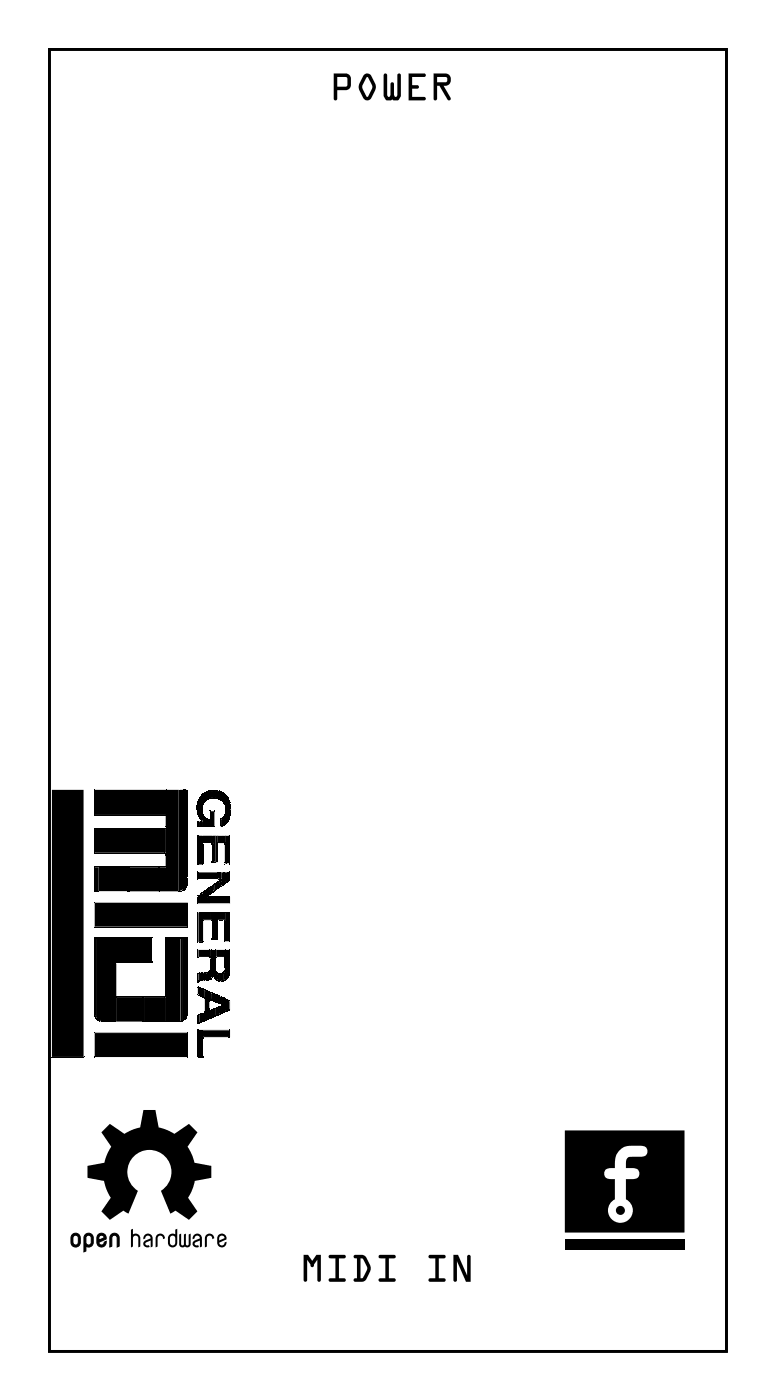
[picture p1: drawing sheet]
<svg xmlns="http://www.w3.org/2000/svg" width="57mm" height="103mm" viewBox="0 0 57 103" stroke-linecap="round" stroke-linejoin="round" font-family="sans-serif">
<path d="M3.6 3.6h49.8v95.8h-49.8z" fill="none" stroke="#000" stroke-width=".2"/>
<g fill="#000">
<path d="M3.8 58.1h2.3v19.7h-2.3zM6.2 58.1v19.7zM6.9 58.1v1.9zM7 58.1h5.2v1.9h-5.2zM12.2 58.1v2.7zM12.3 58.1v1.9zM12.3 60v.9zM12.3 58.1h.8v7.5h-1.4v-1.8h.6zM13.1 58.1l.1 7.5h-1.5h1.4zM13.2 58.1h.3v7.3l-.3 .2zM13.5 58.1v7.3zM13.6 58.1l.1 7.2h-.1z"/>
<path d="M13.7 58.1v7v.1zM14.5 59.3v.1zM14.5 59.4v.1zM14.5 59.5v.1zM14.5 59.7v.1zM14.6 59.1v.8h-.1zM14.6 59v.9zM14.6 59.1v.8zM14.6 58.8h.1v1.3l-.1-.1zM14.7 58.7v1.5zM14.7 58.7l.1 1.5zM14.8 58.6v.1z"/>
<path d="M14.8 58.6v1.6zM14.8 58.6v.7zM14.8 59.3v.2zM14.8 59.5v.1zM14.8 59.8v.4zM14.8 59.7v.2zM14.8 59.6v.1zM14.8 58.5v.1zM14.8 59.8l.1 .5zM14.9 59.6v.1zM14.9 58.5v.8zM14.9 59.8v.5z"/>
<path d="M14.9 58.6v.7zM14.9 59.9v.4zM14.9 58.5v.6zM14.9 58.6v.5zM14.9 58.5l.1 .6zM15 58.5v.6zM15 58.5v.4zM15 58.4v.5zM15 58.5v.5zM15 58.4l.1 .5zM15.1 58.5v.4zM15.1 58.4v.4z"/>
<path d="M15.1 58.4v.5zM15.1 58.3h.1v.5h-.1zM15.2 58.3v.5zM15.2 58.3l.1 .5zM15.3 58.3v.5zM15.3 58.8h-.1zM15.3 58.3v.4zM15.3 58.2v.1zM15.3 58.2h.2v.5h-.2zM15.5 59.8v.5zM15.5 58.2v.5zM15.5 59.8v1z"/>
<path d="M15.5 59.7v.7zM15.5 59.7v.6zM15.5 58.2h.2v.5h-.2zM15.7 58.2v.5zM15.7 58.1h.1zM15.6 58.7h.2zM15.7 58.2h.1v.5h-.1zM15.5 59.7h.3v1.1h-.3zM15.5 59.7h.3zM15.7 58.2h.1zM15.8 58.2h.3v.6l-.4-.1h.1zM16.1 58.2v.6z"/>
<path d="M16.1 58.3l.1 .4zM16.2 58.3v.5zM16.2 58.3v.4zM16.2 58.3h.1v.5h-.1zM16.3 58.3v.5zM16.3 58.4v.4zM16.3 58.3l.1 .1zM16.4 58.4l-.1 .5zM16.4 58.4v.5zM16.4 58.4v.4zM16.4 58.4v.6zM16.4 58.4l.1 .5z"/>
<path d="M16.5 58.4v.5zM16.5 58.5v.5zM16.5 58.4v.6zM16.5 58.5l.1 .5zM16.6 59.9v.6zM16.6 58.5v.8zM16.6 59.9v.7zM16.6 58.6v.7zM16.6 59.6v.1zM16.6 59.4v.1zM16.6 59.5v.1zM16.6 59.7v.1z"/>
<path d="M16.6 59.8v.1zM16.6 60v.5zM16.6 59.3v.1zM16.6 58.6l.1 .1zM16.6 58.7l.1 1.7zM16.6 58.6h.1zM16.7 58.7v1.7zM16.7 58.7l-.1 1.8zM16.7 58.8l.1 1.5zM16.8 58.8v1.4l-.1 .2zM16.8 58.8v1.5zM16.8 58.9v.1z"/>
<path d="M16.8 59l.1 .1v1h-.1zM16.9 59.1v1zM16.9 59.7v.1zM16.9 59.2v.1zM16.9 59.7v.2zM16.9 59.4v.1zM16.9 59.3l.1 .1zM16.9 59.6l.1-.1zM6.1 77.8h.1zM6.9 61v1.7zM6.9 63.8v1.8zM6.9 66.4v1.8z"/>
<path d="M6.9 76v1.8zM7 74.7v.1zM7 61v1.8zM7 63.8v1.8zM7 69.1h.1v5.8l-.1-.1zM7.1 69.1l.1 5.8h-.1zM7 65.6h.2zM7.2 69.1v5.9zM7.2 65.6h.1zM7 63.8h.3l-.1 1.8h-.2zM7.3 69.1v6zM7.3 69.1h.3l-.1 6.1-.2-.2z"/>
<path d="M7.6 69.1h.8v6.1h-.8zM7.6 75.2h.8zM8.5 70.9v2.4zM8.5 73.4v1.7zM8.5 73.3h.1zM8.5 69.1h.1l-.1 1.7zM8.6 69.1v1.7zM8.6 69.1h.1v1.7h-.1zM8.7 69.1v1.7zM7.3 63.8h2.1v1.8h-2.1zM7.3 65.6h2.1v-1.8v1.8zM9.4 65.6h.1z"/>
<path d="M9.4 63.8l.1 1.8zM9.5 63.8v1.8zM8.5 73.4h2v1.8h-2zM10.5 73.4v1.8zM10.5 73.4h.1v1.7h-.1zM8.7 69.1h2.4v1.6h-2.4zM7 69h4.2zM11.1 69.1v1.7zM11.2 70.7v.1zM11.2 69v1.7zM9.5 63.8h2.1v1.8h-2.1zM11.6 63.8l.1 1.8z"/>
<path d="M11.7 63.8v1.8h-.1zM11.7 63.8v1.8zM7 61h5.1v1.7h-5.1zM7 62.8h5.1zM12.1 61v1.7zM7 61h5.1zM7 63.8h5.1zM10.6 73.4l1.5-.1v1.8l-1.6 .1 .1-.1zM12.1 73.3v1.8zM12.2 60v.9zM12.2 61v1.7zM12.2 62.8v1z"/>
<path d="M12.2 69v4.2zM12.2 73.3v1.8h-.1v-1.7zM12.2 73.3l.1 1.8zM12.2 60.9l.1 1.8zM12.2 62.7l.1 .1zM12.2 62.8l.1 1zM12.3 69.1h.7v6.1l-.7-.1zM13.1 75.1v.1zM13.1 69.1h.1v6h-.1zM13.2 69.1l-.1 6.1zM13.3 69.1v6l-.1 .1zM13.4 69.1h.1v6h-.1z"/>
<path d="M13.5 75v.1zM13.6 69.1v5.8zM13.7 74.7v.1zM13.6 74.9h.1zM13.7 69.1v5.6zM13.7 69.1v5.7zM12.2 69h1.6zM7 75.9l6.8 .1zM12.3 69h1.5zM7 66.4h6.8v1.8h-6.8zM7 76h6.8zM7 76h6.8v1.8h-6.8z"/>
<path d="M12.3 69h1.5v.7v-.6zM13.8 69.8v1.6zM13.8 71.4v1.5zM13.8 73v1.5zM13.8 64v.3zM13.8 64.3v.2zM13.8 64.6v.4zM13.8 69.7v.1zM13.8 72.9v1.7zM13.8 64.7v.3zM7 66.4h6.8zM13.8 66.5v1.7z"/>
<path d="M13.8 71.5v1.4zM13.8 76v1.8zM14.5 71.7v.6zM14.5 60.6v.2zM14.5 64.2v.5zM14.5 66v.5zM14.5 69.9v.5zM14.5 74.7v.6zM14.5 75.8v2zM14.5 72.6v.5zM14.6 75.8l-.1 2zM14.6 74.7v.5z"/>
<path d="M14.6 64.2v.5zM14.6 72.7v.4zM14.6 75.8v2zM14.6 74.7v.6zM14.6 66v.5zM14.6 60.5v.2zM14.6 64.2v.1zM14.6 67.2v2.1zM14.6 72.7l-.1 .5zM14.6 71.7v.5zM14.5 66h.1zM14.6 69.9v.5z"/>
<path d="M14.6 60.5v.3zM14.5 70.4h.1zM14.6 72.7v.5zM14.7 72.7v.5zM14.6 74.7l.1 .5-.1 .1zM14.7 74.7v.5zM14.6 65.9h.1v.6h-.1zM14.6 71.6h.1v.5l-.1 .2zM14.7 74.7v.6zM14.7 60.1v.1zM14.6 60.5h.1v.3h-.1zM14.7 65.9v.6z"/>
<path d="M14.7 71.6v.5zM14.7 60.4v.1zM14.7 74.7v.4zM14.7 60.5v.3zM14.7 60.5l.1 .3zM14.7 72.8l.1 .4zM14.7 74.7l.1 .5zM14.8 60.1v.1zM14.8 60.5v.3zM14.7 65.8l.1 .7h-.1zM14.8 72.8v.4zM14.8 74.7v.4z"/>
<path d="M14.7 72.1h.1zM14.8 60.2v.1zM14.7 71.6h.1v.5h-.1zM14.8 71.6v.5zM14.8 60.5l.1 .3h-.1zM14.9 71.6v.5zM14.6 61.5h.3v2.1h-.3zM14.6 75.8h.3v2h-.3zM14.6 67.2h.3v2.1h-.4h.1zM14.8 72.8h.1v.5h-.1zM14.8 74.6h.1l-.1 .6zM14.9 75.8v2z"/>
<path d="M14.6 69.3h.3zM14.5 77.8h.4zM14.9 72.8v.5zM14.9 74.6v.5zM14.8 60.4h.1zM14.8 60.4l.1 .1zM14.9 61.5v.5zM14.9 62.1v.1zM14.9 62.1v1.5zM14.9 75.8v.5zM14.9 67.7v1.6zM14.9 76.4v1.4z"/>
<path d="M14.9 67.2v.5zM14.9 67.8v1.5zM14.9 62.2v1.4zM14.8 65.7h.1v.8h-.1zM14.9 65.7v.8zM14.9 74.6h.1l-.1 .5zM14.9 60.1h.1v.7h-.1zM14.9 71.6h.1zM15 74.6v.5zM15 60.1v.7zM14.9 61.5h.1v.5h-.1zM14.9 72.8h.1v.5h-.1z"/>
<path d="M15 74.5v.5zM15 61.5v.5zM15 74.5v.6zM15 65.7v-.1v.9h-.1zM14.9 71.6h.2v.5h-.2zM15 60.1h.1v.7h-.1zM15.1 71.6v.5zM15 72.8l.1 .6h-.1zM15.1 60.1v.7zM15 65.7l.1 .8zM15.1 65.6v.9zM15.1 60.2v.6z"/>
<path d="M15.1 60.2v.1zM15.1 65.6v.1zM15 71.6h.1zM15.1 72.9h.1v2.1l-.2 .1zM15.1 65.7l.1 .8zM15.2 65.5v1zM15.2 65.5v.4zM15.2 72.9v2.1zM15.1 60.3l.1 .5zM15.2 65.6v.3zM15.2 65.9v.6zM15.2 60.3v.5z"/>
<path d="M15.2 65.6v.4zM15.2 72.1v.1zM15.1 72.1h.1zM15.2 72.9l.1 2.1zM15.2 60.3l.1 .1zM15.2 65.5l.1 .3zM15.1 71.6h.2zM15.1 71.6h.2v.5h-.2zM15.3 65.5v.4zM15.3 71.6v.5zM15.3 65.5v.3zM15.2 66h.1v.5h-.1z"/>
<path d="M15.3 66v.5zM15.3 72.9v2.1zM15.3 73v1.9zM15.3 71.5v.6zM15.3 73l.1 .6zM15.3 65.5l.1 .3zM15.4 73v1.3zM15.3 73.6l.1 1.3zM15.4 73.6v1.3zM15.3 66h.1zM15.4 73v.5zM15.3 60.3l.1 .1v.4h-.2z"/>
<path d="M14.6 69.9h.8v.5h-.8zM15.3 71.5h.1v.6h-.1zM15.3 72.1h.1zM15.4 73.6v.7zM15.4 74.4v.5zM15.4 60.4v.4zM15.3 66h.1v.5h-.1zM15.4 69.9v.5zM15.4 71.5v.6zM15.4 66v.5zM15.4 73.6v.1zM15.4 74.2v.1z"/>
<path d="M15.4 70.3v.1zM15.4 74.4v.4zM15.4 72v.1zM15.4 74.8v.1zM15.4 69.9l.1 .4zM15.4 71.5l.1 .5zM15.4 73l.1 .5zM15.5 71.5v.5zM15.5 74.4v.4zM15.5 71.4v.6zM15.5 60.3v.5h-.1zM15.5 71.1v.2z"/>
<path d="M15.5 74.4l-.1 .5zM15.4 65.4l.1-.1v.4h-.1zM15.5 70.6v.5zM15.5 71.4v.1zM15.5 73.1v.4h-.1zM15.5 65.3v.4zM15 62h.5zM15.5 73v.5zM15.5 65.4v.3zM14.9 67.2h.6v.5h-.6zM15.5 71.4v.5zM15.5 73.1v.4z"/>
<path d="M15.5 74.4v.5zM15.5 69.9v.5h-.1zM15.5 70.5v.1zM15.5 69.9l.1 .5zM15.5 70.4l.1 .8zM15.5 74.4l.1 .4zM15.6 74.3v.5zM15.6 69.9v.4zM15.6 70.3l-.1 1.7zM15.5 73.1h.1zM15.6 69.9v2zM15.6 74.3v.6z"/>
<path d="M15.5 65.3l.1 .4zM15.6 69.9v.5zM15.6 71.1v.8zM15.5 73.1h.1v.5l-.1-.1zM15.6 65.3v.4zM15.6 73.1v.5zM15.6 65.2v.4zM15 61.5h.6v.5h-.6zM15.5 67.2h.1v.5h-.6h.5zM15.6 71.7v.1zM15.6 61.5v1.9zM15.6 67.2v1.9z"/>
<path d="M15.6 67.8v1.3zM15.6 62.2v1.2zM15.6 67.2v.5zM15.6 69.9v1.8zM15.6 69.9l.1 1.8zM15.6 73.1l.1 .5zM15.6 62.1l.1 .1zM15.6 74.3h.1zM15.7 69.9v1.8zM15.7 73.1v.5zM15.6 74.3l.1 .5zM15.6 65.2h.1v.4h-.1z"/>
<path d="M15.7 62.2v1.2zM15.6 63.4h.1zM15.7 67.2v1.9zM15.7 74.3v.5zM15.7 69.9v1.9zM15.7 73.2v.4zM15.7 74.3v.4zM15.7 69.9l.1 1.8zM15.7 65.1h.1v.4l-.1 .1zM14.5 60.8h1.3zM15.8 69.9v1.9zM15.7 73.2h.1v.4h-.1z"/>
<path d="M15.7 74.3h.1v.4h-.1zM14.6 60.8h1.2zM15.8 69.9v1.4zM15.8 71.3v.6zM15.8 73.2v.5zM15.8 74.2v.5zM15.8 69.9v.7zM15.8 71.2v.2zM15.8 73.2v.4zM15.8 74.3v.4zM15.7 74.7h.1zM15.8 69.9v1.3z"/>
<path d="M15.7 73.2h.1zM15.8 69.9v.5zM15.8 70.5v.7zM15.8 71.4v.5zM15.8 73.3v.3zM15.8 69.9v.6zM15.8 73.3v.4zM15.8 70.4v1.1zM15.8 73.2v.1zM15.8 70.6v.6zM15.8 71.5v.4zM15.8 65.1v.4z"/>
<path d="M15.6 61.5h.3v1.9h-.2zM15.7 63.4l.2 .1zM15.8 73.2h.1zM15.8 74.8l.1-.1zM15.7 69.1h.2zM15.8 71.5l.1 .4zM15.8 71.9l.1 .1zM15.8 73.2l.1 .5zM15.8 65.1l.1 .3zM15.9 70.5v.7zM15.9 71.5v.1zM15.9 71.6v.5z"/>
<path d="M15.9 73.3v.3zM15.9 71.5v.6zM15.9 65.1v.2zM15.9 65.1v.3zM15.9 73.2v.5h-.1zM15.9 73.2v.5zM15.9 61.5v1.9h-.2h.2zM15.7 67.2h.2v1.9h-.2zM15.9 73.3v.4zM15.8 74.3h.1v.4h-.1zM15.9 61.5v1.9zM15.9 67.2v1.9z"/>
<path d="M15.8 69.9h.1v.5h-.1zM15.9 74.2v.5zM15.9 65.3v.1zM15.9 61.5l.1 .5zM15.9 63.4h.1zM15.9 67.2l.1 .5zM15.9 73.3l.1 .4zM15.9 65l.1 .4zM16 62l-.1 1.4zM15.7 69.1h.3zM16 74.1v.5zM16 61.5l-.1 .5z"/>
<path d="M16 67.2v.5zM15.9 73.2l.1 .1zM16 62.1v1.3zM16 67.8v1.2zM15.6 69.1h.4zM16 74.2l-.1 .5zM16 73.3v.4zM16 65v.3zM16 65v.4zM14.6 64.2h1.4v.5h-1.4zM16 64.2v.5zM16 73.4v.3z"/>
<path d="M16 64.9v.4zM16 73.4l.1 .3zM16 64.9l.1 .4zM16 61.5h.1v.5h-.1zM16.1 73.4v.4zM16.1 61.5v.5zM16.1 64.9v.3zM16.1 64.9v.4zM15.9 71.6l.2 .1v.4h-.2zM16.1 73.4v.3zM16.1 71.7v.4zM16 73.3h.1z"/>
<path d="M16 73.3l.1 .1zM16 64.2h.1v.4h-.1zM16 64.7h.1zM16.1 71.7h.1v.5l-.1-.1zM16.2 64.9v.3h-.1zM16.2 71.7v.5zM16.1 73.4h.1v.4zM16 74.2h.2v-.1v.5h-.1h-.1zM16.1 64.2h.1v.5h-.2l.1-.1zM16.2 64.8v.4zM16.2 74.1v.5zM16.2 60.3v.5z"/>
<path d="M16.2 64.2v.5zM16.2 64.9v.3zM16.2 73.4v.4zM16.2 74.1v.4zM16.2 60.4v.4zM16.2 64.2v.4zM16.2 64.8l.1 .3zM16.3 64.7v.1zM16.2 74.6h.1zM16.2 65.2h.1zM16.2 60.8h.1zM16.2 72.2h.1z"/>
<path d="M16.2 64.2h.1v.4l-.1 .1zM16.2 74.1l.1-.1v.5h-.1zM16.3 64.2v.5zM16.2 71.7h.1zM16.3 74.1v.4zM16.3 74.1l.1 .4zM16.3 60.2h.1v.5l-.1 .1zM16.3 72.2h.1zM16.2 71.7h.2v.5h-.1h-.1zM16.4 74.1v.4zM16.4 60.2v.5zM16.1 61.5h.3v.5h-.3z"/>
<path d="M16.1 67.7h.3zM16.4 71.6v.6zM16.2 73.4l.2 .1v.4v-.1h-.2zM16.4 73.5v.4zM16.4 74v.5zM16.4 60.1v.6zM16.4 61.5v.5h-.3h.3zM16.4 61.5v.5zM16.4 73.4v.5zM16.4 73.4l.1 .5zM16.4 74l.1 .4zM16.4 60.1l.1 .6h-.1z"/>
<path d="M16.3 64.2h.2v.8l-.2 .1zM16.5 73.5v.4zM16.5 74v.4zM16.5 60.1v.6zM16.5 64.2v.8zM16.4 60.7h.1zM16.1 62h.4zM16.5 73.5v.9zM16.5 60.1v.5zM16.5 73.6v.8zM16.5 73.5v.8zM16.5 62.1v.1z"/>
<path d="M16.5 70.5v.7zM16.5 67.7v1.6zM16.4 61.5h.2v.5h-.2zM16 67.2h.6v.5h-.6v1.4zM16.5 67.7h.1zM16.5 67.8l.1 1.4zM15.9 69.9h.7v.5h-.7zM16.5 70.5l.1 .7zM16.5 71.3v.1zM16.5 60.1l.1 .5zM16.6 69.9v2.1l-.1 .2h-.1v-.6l.2-.1zM16.6 60.5v.1z"/>
<path d="M16.6 69.9v.6zM16.6 71.2v.8zM16.6 61.5v2h-.1zM16.5 73.5l.1 .1v.8h-.1zM16.6 73.5v.8zM16.6 69.9l.1 2-.1 .1zM16.7 73.6l-.1 .8zM16.7 73.5v.8zM16.7 73.6v.8zM16.7 69.9v2zM16.7 73.6v.7zM16.5 64.2h.2v.6l-.1 .2z"/>
<path d="M16.7 64.2v.6zM16.7 60.2v.1zM16.7 73.6l.1 .7zM16.7 64.2l.1 .6zM16.8 73.6v.7zM16.8 64.2v.6zM16.7 69.9h.1v1.9zM16.6 61.5h.2v2h-.2zM15 76.3h1.8zM16.8 69.9v1.8zM16.8 69.9v1.6zM16.8 61.5l.1 2h-.3h.2z"/>
<path d="M14.9 75.8h2v.5h-2zM16.8 73.6l.1 .7zM16.9 75.8v.5zM16.9 69.9v1.6zM16.9 61.5v2zM14.6 61.5h2.3zM14.6 75.8h2.3zM16.6 67.2h.3v2.1l-.4-.1zM16.9 73.6l-.1 .7zM16.8 60.1h.1h-.1zM16.8 64.2l.1 .5-.1 .1zM15.4 66h1.5v.5h-1.5z"/>
<path d="M16.9 64.2v.5zM14.5 66.5h2.4v-.5v.5zM14.5 66.5h2.4zM16.9 70v1.3zM16.9 71.3v.1zM16.9 73.6v.7zM15.4 66h1.5zM8.2 90.8a.34 .34 0 0 1 .4 0 .34 .34 0 0 1 .2 .3v.6l-.2 .1v-.7a.2 .2 0 0 0-.2-.2 .2 .2 0 0 0-.2 .2v.6l-.1 .1v-.7zM9.6 90.5l.2-.1v.4h.1a.34 .34 0 0 1 .4 .3v.6l-.1 .1v-.7a.2 .2 0 0 0-.2-.2 .2 .2 0 0 0-.2 .2v.6l-.2 .1zM10.6 90.9a.34 .34 0 0 1 .4-.1 .34 .34 0 0 1 .2 .3v.6l-.1 .1v-.5l-.4 .2 .1 .1h.2v.1a.28 .28 0 0 1-.4 0 .28 .28 0 0 1 .1-.4l.4-.2a.2 .2 0 0 0-.2-.2 .2 .2 0 0 0-.2 .2l-.2 .1zM11.5 90.9a.34 .34 0 0 1 .4-.1 .34 .34 0 0 1 .2 .3l-.1 .1a.2 .2 0 0 0-.2-.3 .2 .2 0 0 0-.2 .2v.6l-.2 .1v-.7zM13.2 90.8h.1v.7a.1 .1 0 0 0 .1 .1 .1 .1 0 0 0 .1-.1v-.7h.2v.7a.1 .1 0 0 0 .1 .1 .1 .1 0 0 0 .1-.1v-.7h.1v.8l-.2 .2-.2-.1-.3 .1-.1-.2z"/>
<path d="M7.8 83l.3-.3 1.1 .7 1.1-.4 .2-1.3h.9l.3 1.3 1.1 .4 1.1-.7 .6 .6-.7 1.1 .3 .5 .2 .7 1.2 .2v.4v.5l-1.2 .2-.2 .6-.3 .6 .7 1-.6 .7-1-.7-.4 .2-.7-1.7a1.62 1.62 0 0 0 .4-2.4 1.62 1.62 0 0 0-2.4 0 1.62 1.62 0 0 0 .3 2.4l-.7 1.7-.3-.2-1 .7-.6-.7 .6-1-.3-.6-.1-.6-1.3-.2v-.9l1.3-.2 .2-.7 .3-.5-.7-1.1zM14.3 90.9a.34 .34 0 0 1 .3-.1 .34 .34 0 0 1 .3 .3v.6l-.2 .1v-.5l-.4 .2 .1 .1h.2v.1a.28 .28 0 0 1-.4 0 .28 .28 0 0 1 .1-.4l.4-.2a.2 .2 0 0 0-.2-.2 .2 .2 0 0 0-.2 .2l-.1 .1zM15.2 90.9a.34 .34 0 0 1 .3-.1 .34 .34 0 0 1 .3 .3l-.2 .1a.2 .2 0 0 0-.1-.3 .2 .2 0 0 0-.3 .2v.6l-.1 .1v-.7zM41.5 91.2h8.8v.8h-8.8z"/>
<path d="M24.5 5.4h.9a.39 .39 0 0 1 .4 .4v.4a.39 .39 0 0 1-.4 .4h-.6v.7a.13 .13 0 0 1-.1 .1 .13 .13 0 0 1-.2-.1zM24.5 5.4v1.9a.13 .13 0 0 0 .2 .1 .13 .13 0 0 0 .1-.1v-.7h.6a.39 .39 0 0 0 .4-.4v-.4a.39 .39 0 0 0-.4-.4zM24.8 5.7v.7l.7-.1v-.6zM24.8 5.7h.7v.6l-.7 .1zM26.8 5.5l.2-.1 .3 .2a1.17 1.17 0 0 1 0 1.7l-.3 .1-.2-.1-.4-.8a1.17 1.17 0 0 1 .3-.9zM26.8 5.5l-.4 .8a1.16 1.16 0 0 0 .3 .9 .33 .33 0 0 0 .6 0l.3-.7v-.2l-.3-.8-.3-.1zM27 5.7l-.4 .7 .4 .7 .4-.7-.3-.7zM27 5.7h.1l.3 .7-.4 .7-.4-.7zM28.3 5.4h.1l.1 .1v1.5v.1h.2v-.1v-.8a.13 .13 0 0 1 .2-.1 .13 .13 0 0 1 .1 .1v.8v.1h.2v-.1v-1.5a.13 .13 0 0 1 .2-.1 .13 .13 0 0 1 .1 .1v1.6l-.2 .3h-.3l-.1-.1-.4 .1-.3-.3zM28.3 5.4l-.1 1.7 .3 .3 .4-.1 .1 .1h.3l.2-.3v-1.6a.13 .13 0 0 0-.1-.1 .13 .13 0 0 0-.2 .1v1.5v.1h-.2v-.1v-.8a.13 .13 0 0 0-.1-.1 .13 .13 0 0 0-.2 .1v.8v.1h-.2v-.1v-1.5l-.1-.1zM30.1 5.4h1.1a.13 .13 0 0 1 .1 .1 .13 .13 0 0 1-.1 .2h-.9v.6h.4a.13 .13 0 0 1 .1 .1 .13 .13 0 0 1-.1 .1h-.4v.6h.9a.13 .13 0 0 1 .1 .2 .13 .13 0 0 1-.1 .1h-1.1zM30.1 5.4v2h1.1a.13 .13 0 0 0 .1-.1 .13 .13 0 0 0-.1-.2h-.9v-.6h.4a.13 .13 0 0 0 .1-.1 .13 .13 0 0 0-.1-.1h-.4v-.6h.9a.13 .13 0 0 0 .1-.2 .13 .13 0 0 0-.1-.1zM31.9 5.4h.9a.46 .46 0 0 1 .4 .5 .46 .46 0 0 1-.6 .4l.5 .9a.13 .13 0 0 1 0 .2 .13 .13 0 0 1-.2-.1l-.6-1h-.2v1a.13 .13 0 0 1-.1 .1 .13 .13 0 0 1-.1-.1zM31.9 5.4v1.9a.13 .13 0 0 0 .1 .1 .13 .13 0 0 0 .1-.1v-1h.2l.6 1a.13 .13 0 0 0 .2 .1 .13 .13 0 0 0 0-.2l-.5-.9a.46 .46 0 0 0 .6-.4 .46 .46 0 0 0-.4-.5zM32.1 5.7v.4h.7l.1-.1-.1-.3zM32.1 5.7h.7l.1 .3-.1 .1h-.7z"/>
<path d="M24.5 5.4h.9a.39 .39 0 0 1 .4 .4v.4a.39 .39 0 0 1-.4 .4h-.6v.7a.13 .13 0 0 1-.1 .1 .13 .13 0 0 1-.2-.1zM24.8 5.7v.7l.7-.1v-.6zM26.8 5.5l.2-.1 .3 .2a1.17 1.17 0 0 1 0 1.7l-.3 .1-.3-.2a1.17 1.17 0 0 1 .1-1.7zM27 5.7l-.4 .7 .4 .7 .4-.7-.3-.7zM28.3 5.4h.1l.1 .1v1.5v.1h.2v-.1v-.8a.13 .13 0 0 1 .2-.1 .13 .13 0 0 1 .1 .1v.8v.1h.2v-.1v-1.5a.13 .13 0 0 1 .2-.1 .13 .13 0 0 1 .1 .1v1.6l-.2 .3h-.3l-.1-.1-.4 .1-.3-.3zM30.1 5.4h1.1a.13 .13 0 0 1 .1 .1 .13 .13 0 0 1-.1 .2h-.9v.6h.4a.13 .13 0 0 1 .1 .1 .13 .13 0 0 1-.1 .1h-.4v.6h.9a.13 .13 0 0 1 .1 .2 .13 .13 0 0 1-.1 .1h-1.1zM31.9 5.4h.9a.46 .46 0 0 1 .4 .5 .46 .46 0 0 1-.6 .4l.5 .9a.13 .13 0 0 1 0 .2 .13 .13 0 0 1-.2-.1l-.6-1h-.2v1a.13 .13 0 0 1-.1 .1 .13 .13 0 0 1-.1-.1zM32.1 5.7v.4h.7l.1-.1-.1-.3z"/>
<path d="M3.6 3.6v95.8h49.8v-95.8zM3.6 3.6h49.8v95.8h-49.8z"/>
<path d="M5.3 90.8l-.1 .6a.34 .34 0 0 0 .4 .4 .34 .34 0 0 0 .3-.4v-.3a.34 .34 0 0 0-.2-.3 .34 .34 0 0 0-.4 0zM5.4 90.9h.3l.1 .5a.2 .2 0 0 1-.2 .2 .2 .2 0 0 1-.2-.2z"/>
<path d="M6.3 90.8l-.1 .3v1l.1-.1v-.3h.1a.34 .34 0 0 0 .5-.3v-.3a.34 .34 0 0 0-.3-.3 .34 .34 0 0 0-.3 0zM6.4 90.9h.3v.5a.2 .2 0 0 1-.2 .2 .2 .2 0 0 1-.2-.2z"/>
<path d="M7.2 90.8l-.1 .6a.35 .35 0 0 0 .4 .4 .35 .35 0 0 0 .3-.5l-.1 .1a.2 .2 0 0 1-.2 .2 .2 .2 0 0 1-.2-.2l.5-.2v-.1a.34 .34 0 0 0-.2-.3 .34 .34 0 0 0-.4 0zM7.3 90.9h.2l.2 .2-.4 .1z"/>
<path d="M12.5 90.9l.2-.1h.2v-.3l.1-.1v1a.34 .34 0 0 1-.3 .4 .34 .34 0 0 1-.3-.4zM12.6 91l-.1 .4a.2 .2 0 0 0 .2 .2 .2 .2 0 0 0 .2-.2l-.1-.4z"/>
<path d="M16.1 90.9a.35 .35 0 0 1 .4-.1 .35 .35 0 0 1 .2 .4l-.6 .2a.2 .2 0 0 0 .2 .2 .2 .2 0 0 0 .2-.2h.2a.35 .35 0 0 1-.3 .4 .35 .35 0 0 1-.4-.4zM16.2 91l-.1 .3 .4-.2-.1-.2z"/>
<path d="M22.3 92.3h.4l.3 .5 .3-.5h.3v1.9a.13 .13 0 0 1-.1 .1 .13 .13 0 0 1-.2-.1v-1.5l-.2 .3a.14 .14 0 0 1-.1 .2 .14 .14 0 0 1-.2-.2l-.2-.3v1.5a.13 .13 0 0 1-.1 .1 .13 .13 0 0 1-.2-.1zM22.3 92.3v1.9a.13 .13 0 0 0 .2 .1 .13 .13 0 0 0 .1-.1v-1.5l.2 .3a.14 .14 0 0 0 .2 .2 .14 .14 0 0 0 .1-.2l.2-.3v1.5a.13 .13 0 0 0 .2 .1 .13 .13 0 0 0 .1-.1v-1.9h-.3l-.3 .5-.3-.5zM24.2 92.4l1.1-.1a.13 .13 0 0 1 .1 .2 .13 .13 0 0 1-.1 .1h-.4v1.5h.4a.13 .13 0 0 1 .1 .1 .13 .13 0 0 1-.1 .1h-1a.13 .13 0 0 1-.1-.1 .13 .13 0 0 1 .1-.1h.4v-1.5h-.5zM24.2 92.4v.2h.5v1.5h-.4a.13 .13 0 0 0-.1 .1 .13 .13 0 0 0 .1 .1h1a.13 .13 0 0 0 .1-.1 .13 .13 0 0 0-.1-.1h-.4v-1.5h.4a.13 .13 0 0 0 .1-.1 .13 .13 0 0 0-.1-.2zM26 92.4l.7-.1 .2 .2a1.1 1.1 0 0 1 .1 1.6l-.3 .2h-.6a.13 .13 0 0 1-.1-.1 .13 .13 0 0 1 .1-.1h.2v-1.5h-.3zM26 92.4v.1l.3 .1v1.5h-.2a.13 .13 0 0 0-.1 .1 .13 .13 0 0 0 .1 .1h.6l.2-.1 .4-.9-.1-.2-.4-.7zM26.5 92.6v1.5h.1l.1-.1 .3-.7-.3-.6zM26.5 92.6l.2 .1 .3 .6-.3 .7-.1 .1h-.1zM27.9 92.4l1.1-.1a.13 .13 0 0 1 .1 .2 .13 .13 0 0 1-.1 .1h-.4v1.5h.4a.13 .13 0 0 1 .1 .1 .13 .13 0 0 1-.1 .1h-1a.13 .13 0 0 1-.2-.1 .13 .13 0 0 1 .2-.1h.3v-1.5h-.4zM27.9 92.4v.2h.4v1.5h-.3a.13 .13 0 0 0-.2 .1 .13 .13 0 0 0 .2 .1h1a.13 .13 0 0 0 .1-.1 .13 .13 0 0 0-.1-.1h-.4v-1.5h.4a.13 .13 0 0 0 .1-.1 .13 .13 0 0 0-.1-.2zM31.6 92.4l1.1-.1a.13 .13 0 0 1 .1 .2 .13 .13 0 0 1-.1 .1h-.4v1.5h.4a.13 .13 0 0 1 .1 .1 .13 .13 0 0 1-.1 .1h-1.1a.13 .13 0 0 1-.1-.1 .13 .13 0 0 1 .1-.1h.4v-1.5h-.4zM31.6 92.4v.2h.4v1.5h-.4a.13 .13 0 0 0-.1 .1 .13 .13 0 0 0 .1 .1h1.1a.13 .13 0 0 0 .1-.1 .13 .13 0 0 0-.1-.1h-.4v-1.5h.4a.13 .13 0 0 0 .1-.1 .13 .13 0 0 0-.1-.2zM33.4 92.3h.3l.7 1.6v-1.4a.13 .13 0 0 1 .1-.2 .13 .13 0 0 1 .1 .2v1.8h-.3l-.7-1.5v1.4a.13 .13 0 0 1-.1 .1 .13 .13 0 0 1-.1-.1zM33.4 92.3v1.9a.13 .13 0 0 0 .1 .1 .13 .13 0 0 0 .1-.1v-1.4l.7 1.5h.3v-1.8a.13 .13 0 0 0-.1-.2 .13 .13 0 0 0-.1 .2v1.4l-.7-1.6z"/>
<path d="M22.3 92.3h.4l.3 .5 .3-.5h.3v1.9a.13 .13 0 0 1-.1 .1 .13 .13 0 0 1-.2-.1v-1.5l-.2 .3a.14 .14 0 0 1-.1 .2 .14 .14 0 0 1-.2-.2l-.2-.3v1.5a.13 .13 0 0 1-.1 .1 .13 .13 0 0 1-.2-.1zM24.2 92.4l1.1-.1a.13 .13 0 0 1 .1 .2 .13 .13 0 0 1-.1 .1h-.4v1.5h.4a.13 .13 0 0 1 .1 .1 .13 .13 0 0 1-.1 .1h-1a.13 .13 0 0 1-.1-.1 .13 .13 0 0 1 .1-.1h.4v-1.5h-.5zM26 92.4h.8a1.16 1.16 0 0 1 .2 1.7l-.3 .2h-.6a.13 .13 0 0 1-.1-.1 .13 .13 0 0 1 .1-.1h.2v-1.5h-.3zM26.5 92.6v1.5h.1l.1-.1 .3-.7-.3-.6zM27.9 92.4l1.1-.1a.13 .13 0 0 1 .1 .2 .13 .13 0 0 1-.1 .1h-.4v1.5h.4a.13 .13 0 0 1 .1 .1 .13 .13 0 0 1-.1 .1h-1a.13 .13 0 0 1-.2-.1 .13 .13 0 0 1 .2-.1h.3v-1.5h-.4zM31.6 92.4l1.1-.1a.13 .13 0 0 1 .1 .2 .13 .13 0 0 1-.1 .1h-.4v1.5h.4a.13 .13 0 0 1 .1 .1 .13 .13 0 0 1-.1 .1h-1.1a.13 .13 0 0 1-.1-.1 .13 .13 0 0 1 .1-.1h.4v-1.5h-.4zM33.4 92.3h.3l.7 1.6v-1.4a.13 .13 0 0 1 .1-.2 .13 .13 0 0 1 .1 .2v1.8h-.3l-.7-1.5v1.4a.13 .13 0 0 1-.1 .1 .13 .13 0 0 1-.1-.1z"/>
<path d="M41.5 83.2v7.5h8.8v-7.5zM45.6 84.6a1.14 1.14 0 0 1 1-.3h.5a.41 .41 0 0 1 .5 .4 .41 .41 0 0 1-.5 .4h-.5a.41 .41 0 0 0-.6 .5v.3a.9 .9 0 0 1 1 .3 .42 .42 0 0 1 0 .4 .42 .42 0 0 1-.5 .2h-.5v1.4a.91 .91 0 0 1 .3 1.4 .91 .91 0 0 1-1.4 0 .91 .91 0 0 1 .3-1.4v-1.4a.59 .59 0 0 1-.8-.4 .41 .41 0 0 1 .5-.5h.3l.1-.8z"/>
</g>
<circle cx="45.6" cy="89.1" r=".33" fill="#000"/>
<g fill="none" stroke="#000" stroke-width=".07">
<path d="M7 60h5.1M12.2 58.1v2.8M13.2 58.1v7.5M13.5 58.1v7.3M13.5 58.1l.1 7.3M13.6 58.1v7.1M13.7 58.1v7.2M13.7 58.1v7.1M13.7 58.1v7M13.8 58.1v5.8M13.8 58.1v5.7M3.7 77.8h2.4"/>
<path d="M6.9 69v5.5M7 62.8h5.1M7 61h5.1M7 69.1h4.2M7 68.2h6.8M7 63.8h5.1M7.2 69.1v5.8M7.2 69.1v5.9M7.3 69.1l-.1 5.9M7.3 69.1v6M7.6 69.1v6.1M7.6 69.1v6"/>
<path d="M8.4 69.1v6.1M8.5 69.1v6M8.5 69.1v6.1M8.6 70.8h2.5M8.6 73.3h3.5M8.7 70.8h2.4M10.5 75.2h2.6M11.1 69h-4.1v5.6M12.2 69.1v4.1M12.2 69v4.3M12.2 69v4.2M12.3 69.1v4.2"/>
<path d="M13 69.1v6.1M13.2 69.1v6M13.2 69.1v6.1M13.4 69.1l-.1 6M13.5 69.1v6M13.5 69.1v5.9M13.6 69.1v5.9M13.6 69.1v5.8M13.7 69.1v5.8M13.7 69.1v5.6M13.8 69.1v2.2M14.5 61.5v2.1"/>
<path d="M14.5 67.2v2.1M14.6 61.5v2.1M14.6 67.1h2.2M14.9 61.5v2.1M14.9 67.2v2.1M15.2 72.9v2.1M15.3 72.9v2.1M16.6 69.9v2.1M16.6 61.5v2M16.7 69.9v2.1M16.7 69.9v2M16.9 61.5v2.1"/>
<path d="M16.9 67.2v2M5.3 90.8a.34 .34 0 0 1 .4 0 .34 .34 0 0 1 .2 .3v.3a.34 .34 0 0 1-.3 .4 .34 .34 0 0 1-.4-.4zM5.4 90.9h.3l.1 .5a.2 .2 0 0 1-.2 .2 .2 .2 0 0 1-.2-.2zM6.3 90.8a.34 .34 0 0 1 .3 0 .34 .34 0 0 1 .3 .3v.3a.34 .34 0 0 1-.6 .3v.3l-.1 .1v-1zM6.4 90.9h.3v.5a.2 .2 0 0 1-.2 .2 .2 .2 0 0 1-.2-.2zM7.2 90.8a.35 .35 0 0 1 .4 0 .35 .35 0 0 1 .2 .4l-.5 .2a.2 .2 0 0 0 .2 .2 .2 .2 0 0 0 .2-.2l.1-.1a.35 .35 0 0 1-.3 .5 .35 .35 0 0 1-.4-.4zM7.3 90.9h.2l.2 .2-.4 .1zM8.2 90.8a.34 .34 0 0 1 .4 0 .34 .34 0 0 1 .2 .3v.6l-.2 .1v-.7a.2 .2 0 0 0-.2-.2 .2 .2 0 0 0-.2 .2v.6l-.1 .1v-.7z"/>
</g>
<circle cx="47.6" cy="9" r="1.1" fill="#fff"/>
<circle cx="47.6" cy="9" r="1.1" fill="none" stroke="#fff" stroke-width=".25"/>
<circle cx="9.2" cy="9" r="1.1" fill="#fff"/>
<circle cx="9.2" cy="9" r="1.1" fill="none" stroke="#fff" stroke-width=".25"/>
<circle cx="9.2" cy="94.4" r="1.1" fill="#fff"/>
<circle cx="9.2" cy="94.4" r="1.1" fill="none" stroke="#fff" stroke-width=".25"/>
<circle cx="47.6" cy="94.4" r="1.1" fill="#fff"/>
<circle cx="47.6" cy="94.4" r="1.1" fill="none" stroke="#fff" stroke-width=".25"/>
<circle cx="28.8" cy="17.1" r="1.7" fill="#fff"/>
<circle cx="28.8" cy="17.1" r="1.7" fill="none" stroke="#fff" stroke-width=".76" stroke-linecap="butt"/>
<circle cx="28.8" cy="11" r="1.52" fill="#fff"/>
<circle cx="28.8" cy="11" r="1.52" fill="none" stroke="#fff" stroke-width=".76" stroke-linecap="butt"/>
<circle cx="33.6" cy="14" r="1.52" fill="#fff"/>
<circle cx="33.6" cy="14" r="1.52" fill="none" stroke="#fff" stroke-width=".76" stroke-linecap="butt"/>
<circle cx="27.5" cy="39.6" r=".74" fill="#fff"/>
<circle cx="27.5" cy="39.6" r=".74" fill="none" stroke="#fff" stroke-width=".76" stroke-linecap="butt"/>
<circle cx="27.5" cy="42.2" r=".74" fill="#fff"/>
<circle cx="27.5" cy="42.2" r=".74" fill="none" stroke="#fff" stroke-width=".76" stroke-linecap="butt"/>
<circle cx="27.5" cy="44.7" r=".74" fill="#fff"/>
<circle cx="27.5" cy="44.7" r=".74" fill="none" stroke="#fff" stroke-width=".76" stroke-linecap="butt"/>
<circle cx="27.5" cy="47.3" r=".74" fill="#fff"/>
<circle cx="27.5" cy="47.3" r=".74" fill="none" stroke="#fff" stroke-width=".76" stroke-linecap="butt"/>
<circle cx="27.5" cy="49.8" r=".74" fill="#fff"/>
<circle cx="27.5" cy="49.8" r=".74" fill="none" stroke="#fff" stroke-width=".76" stroke-linecap="butt"/>
<circle cx="27.5" cy="52.3" r=".74" fill="#fff"/>
<circle cx="27.5" cy="52.3" r=".74" fill="none" stroke="#fff" stroke-width=".76" stroke-linecap="butt"/>
<circle cx="30.1" cy="49.8" r=".74" fill="#fff"/>
<circle cx="30.1" cy="49.8" r=".74" fill="none" stroke="#fff" stroke-width=".76" stroke-linecap="butt"/>
<circle cx="30.1" cy="52.3" r=".74" fill="#fff"/>
<circle cx="30.1" cy="52.3" r=".74" fill="none" stroke="#fff" stroke-width=".76" stroke-linecap="butt"/>
<circle cx="30.1" cy="54.9" r=".74" fill="#fff"/>
<circle cx="30.1" cy="54.9" r=".74" fill="none" stroke="#fff" stroke-width=".76" stroke-linecap="butt"/>
<circle cx="30.1" cy="57.4" r=".74" fill="#fff"/>
<circle cx="30.1" cy="57.4" r=".74" fill="none" stroke="#fff" stroke-width=".76" stroke-linecap="butt"/>
<circle cx="30.1" cy="60" r=".74" fill="#fff"/>
<circle cx="30.1" cy="60" r=".74" fill="none" stroke="#fff" stroke-width=".76" stroke-linecap="butt"/>
<circle cx="30.1" cy="62.5" r=".74" fill="#fff"/>
<circle cx="30.1" cy="62.5" r=".74" fill="none" stroke="#fff" stroke-width=".76" stroke-linecap="butt"/>
<circle cx="35.8" cy="87" r="1" fill="#fff"/>
<circle cx="35.8" cy="87" r="1" fill="none" stroke="#fff" stroke-width=".76" stroke-linecap="butt"/>
<circle cx="33.3" cy="84.4" r="1" fill="#fff"/>
<circle cx="33.3" cy="84.4" r="1" fill="none" stroke="#fff" stroke-width=".76" stroke-linecap="butt"/>
<circle cx="28.3" cy="87" r="1" fill="#fff"/>
<circle cx="28.3" cy="87" r="1" fill="none" stroke="#fff" stroke-width=".76" stroke-linecap="butt"/>
<circle cx="23.3" cy="84.4" r="1" fill="#fff"/>
<circle cx="23.3" cy="84.4" r="1" fill="none" stroke="#fff" stroke-width=".76" stroke-linecap="butt"/>
<circle cx="20.8" cy="87" r="1" fill="#fff"/>
<circle cx="20.8" cy="87" r="1" fill="none" stroke="#fff" stroke-width=".76" stroke-linecap="butt"/>
<circle cx="33.3" cy="97.3" r="1" fill="#fff"/>
<circle cx="33.3" cy="97.3" r="1" fill="none" stroke="#fff" stroke-width=".76" stroke-linecap="butt"/>
<circle cx="23.3" cy="97.3" r="1" fill="#fff"/>
<circle cx="23.3" cy="97.3" r="1" fill="none" stroke="#fff" stroke-width=".76" stroke-linecap="butt"/>
<circle cx="16.1" cy="35.2" r="1" fill="#fff"/>
<circle cx="16.1" cy="35.2" r="1" fill="none" stroke="#fff" stroke-width=".76" stroke-linecap="butt"/>
<circle cx="18.7" cy="32.7" r="1" fill="#fff"/>
<circle cx="18.7" cy="32.7" r="1" fill="none" stroke="#fff" stroke-width=".76" stroke-linecap="butt"/>
<circle cx="16.1" cy="27.7" r="1" fill="#fff"/>
<circle cx="16.1" cy="27.7" r="1" fill="none" stroke="#fff" stroke-width=".76" stroke-linecap="butt"/>
<circle cx="18.7" cy="22.7" r="1" fill="#fff"/>
<circle cx="18.7" cy="22.7" r="1" fill="none" stroke="#fff" stroke-width=".76" stroke-linecap="butt"/>
<circle cx="16.1" cy="20.2" r="1" fill="#fff"/>
<circle cx="16.1" cy="20.2" r="1" fill="none" stroke="#fff" stroke-width=".76" stroke-linecap="butt"/>
<circle cx="5.8" cy="32.7" r="1" fill="#fff"/>
<circle cx="5.8" cy="32.7" r="1" fill="none" stroke="#fff" stroke-width=".76" stroke-linecap="butt"/>
<circle cx="5.8" cy="22.7" r="1" fill="#fff"/>
<circle cx="5.8" cy="22.7" r="1" fill="none" stroke="#fff" stroke-width=".76" stroke-linecap="butt"/>
<circle cx="16.1" cy="55.5" r="1" fill="#fff"/>
<circle cx="16.1" cy="55.5" r="1" fill="none" stroke="#fff" stroke-width=".76" stroke-linecap="butt"/>
<circle cx="18.7" cy="53" r="1" fill="#fff"/>
<circle cx="18.7" cy="53" r="1" fill="none" stroke="#fff" stroke-width=".76" stroke-linecap="butt"/>
<circle cx="16.1" cy="48" r="1" fill="#fff"/>
<circle cx="16.1" cy="48" r="1" fill="none" stroke="#fff" stroke-width=".76" stroke-linecap="butt"/>
<circle cx="18.7" cy="43" r="1" fill="#fff"/>
<circle cx="18.7" cy="43" r="1" fill="none" stroke="#fff" stroke-width=".76" stroke-linecap="butt"/>
<circle cx="16.1" cy="40.5" r="1" fill="#fff"/>
<circle cx="16.1" cy="40.5" r="1" fill="none" stroke="#fff" stroke-width=".76" stroke-linecap="butt"/>
<circle cx="5.8" cy="53" r="1" fill="#fff"/>
<circle cx="5.8" cy="53" r="1" fill="none" stroke="#fff" stroke-width=".76" stroke-linecap="butt"/>
<circle cx="5.8" cy="43" r="1" fill="#fff"/>
<circle cx="5.8" cy="43" r="1" fill="none" stroke="#fff" stroke-width=".76" stroke-linecap="butt"/>
<circle cx="40.9" cy="60.6" r="1" fill="#fff"/>
<circle cx="40.9" cy="60.6" r="1" fill="none" stroke="#fff" stroke-width=".76" stroke-linecap="butt"/>
<circle cx="38.3" cy="63.1" r="1" fill="#fff"/>
<circle cx="38.3" cy="63.1" r="1" fill="none" stroke="#fff" stroke-width=".76" stroke-linecap="butt"/>
<circle cx="40.9" cy="68.1" r="1" fill="#fff"/>
<circle cx="40.9" cy="68.1" r="1" fill="none" stroke="#fff" stroke-width=".76" stroke-linecap="butt"/>
<circle cx="38.3" cy="73.1" r="1" fill="#fff"/>
<circle cx="38.3" cy="73.1" r="1" fill="none" stroke="#fff" stroke-width=".76" stroke-linecap="butt"/>
<circle cx="40.9" cy="75.6" r="1" fill="#fff"/>
<circle cx="40.9" cy="75.6" r="1" fill="none" stroke="#fff" stroke-width=".76" stroke-linecap="butt"/>
<circle cx="51.2" cy="63.1" r="1" fill="#fff"/>
<circle cx="51.2" cy="63.1" r="1" fill="none" stroke="#fff" stroke-width=".76" stroke-linecap="butt"/>
<circle cx="51.2" cy="73.1" r="1" fill="#fff"/>
<circle cx="51.2" cy="73.1" r="1" fill="none" stroke="#fff" stroke-width=".76" stroke-linecap="butt"/>
<circle cx="40.9" cy="40.3" r="1" fill="#fff"/>
<circle cx="40.9" cy="40.3" r="1" fill="none" stroke="#fff" stroke-width=".76" stroke-linecap="butt"/>
<circle cx="38.3" cy="42.8" r="1" fill="#fff"/>
<circle cx="38.3" cy="42.8" r="1" fill="none" stroke="#fff" stroke-width=".76" stroke-linecap="butt"/>
<circle cx="40.9" cy="47.8" r="1" fill="#fff"/>
<circle cx="40.9" cy="47.8" r="1" fill="none" stroke="#fff" stroke-width=".76" stroke-linecap="butt"/>
<circle cx="38.3" cy="52.8" r="1" fill="#fff"/>
<circle cx="38.3" cy="52.8" r="1" fill="none" stroke="#fff" stroke-width=".76" stroke-linecap="butt"/>
<circle cx="40.9" cy="55.3" r="1" fill="#fff"/>
<circle cx="40.9" cy="55.3" r="1" fill="none" stroke="#fff" stroke-width=".76" stroke-linecap="butt"/>
<circle cx="51.2" cy="42.8" r="1" fill="#fff"/>
<circle cx="51.2" cy="42.8" r="1" fill="none" stroke="#fff" stroke-width=".76" stroke-linecap="butt"/>
<circle cx="51.2" cy="52.8" r="1" fill="#fff"/>
<circle cx="51.2" cy="52.8" r="1" fill="none" stroke="#fff" stroke-width=".76" stroke-linecap="butt"/>
<circle cx="40.9" cy="19.9" r="1" fill="#fff"/>
<circle cx="40.9" cy="19.9" r="1" fill="none" stroke="#fff" stroke-width=".76" stroke-linecap="butt"/>
<circle cx="38.3" cy="22.4" r="1" fill="#fff"/>
<circle cx="38.3" cy="22.4" r="1" fill="none" stroke="#fff" stroke-width=".76" stroke-linecap="butt"/>
<circle cx="40.9" cy="27.4" r="1" fill="#fff"/>
<circle cx="40.9" cy="27.4" r="1" fill="none" stroke="#fff" stroke-width=".76" stroke-linecap="butt"/>
<circle cx="38.3" cy="32.4" r="1" fill="#fff"/>
<circle cx="38.3" cy="32.4" r="1" fill="none" stroke="#fff" stroke-width=".76" stroke-linecap="butt"/>
<circle cx="40.9" cy="34.9" r="1" fill="#fff"/>
<circle cx="40.9" cy="34.9" r="1" fill="none" stroke="#fff" stroke-width=".76" stroke-linecap="butt"/>
<circle cx="51.2" cy="22.4" r="1" fill="#fff"/>
<circle cx="51.2" cy="22.4" r="1" fill="none" stroke="#fff" stroke-width=".76" stroke-linecap="butt"/>
<circle cx="51.2" cy="32.4" r="1" fill="#fff"/>
<circle cx="51.2" cy="32.4" r="1" fill="none" stroke="#fff" stroke-width=".76" stroke-linecap="butt"/>
<circle cx="23.7" cy="29.5" r=".7" fill="#fff"/>
<circle cx="23.7" cy="29.5" r=".7" fill="none" stroke="#fff" stroke-width=".76" stroke-linecap="butt"/>
<circle cx="23.7" cy="19.3" r=".7" fill="#fff"/>
<circle cx="23.7" cy="19.3" r=".7" fill="none" stroke="#fff" stroke-width=".76" stroke-linecap="butt"/>
<circle cx="23.7" cy="35.2" r=".7" fill="#fff"/>
<circle cx="23.7" cy="35.2" r=".7" fill="none" stroke="#fff" stroke-width=".76" stroke-linecap="butt"/>
<circle cx="23.7" cy="45.3" r=".7" fill="#fff"/>
<circle cx="23.7" cy="45.3" r=".7" fill="none" stroke="#fff" stroke-width=".76" stroke-linecap="butt"/>
<circle cx="34.5" cy="60.6" r=".7" fill="#fff"/>
<circle cx="34.5" cy="60.6" r=".7" fill="none" stroke="#fff" stroke-width=".76" stroke-linecap="butt"/>
<circle cx="34.5" cy="70.7" r=".7" fill="#fff"/>
<circle cx="34.5" cy="70.7" r=".7" fill="none" stroke="#fff" stroke-width=".76" stroke-linecap="butt"/>
<circle cx="34.5" cy="58.7" r=".7" fill="#fff"/>
<circle cx="34.5" cy="58.7" r=".7" fill="none" stroke="#fff" stroke-width=".76" stroke-linecap="butt"/>
<circle cx="34.5" cy="48.5" r=".7" fill="#fff"/>
<circle cx="34.5" cy="48.5" r=".7" fill="none" stroke="#fff" stroke-width=".76" stroke-linecap="butt"/>
<circle cx="33.9" cy="39.6" r=".7" fill="#fff"/>
<circle cx="33.9" cy="39.6" r=".7" fill="none" stroke="#fff" stroke-width=".76" stroke-linecap="butt"/>
<circle cx="33.9" cy="29.5" r=".7" fill="#fff"/>
<circle cx="33.9" cy="29.5" r=".7" fill="none" stroke="#fff" stroke-width=".76" stroke-linecap="butt"/>
</svg>
